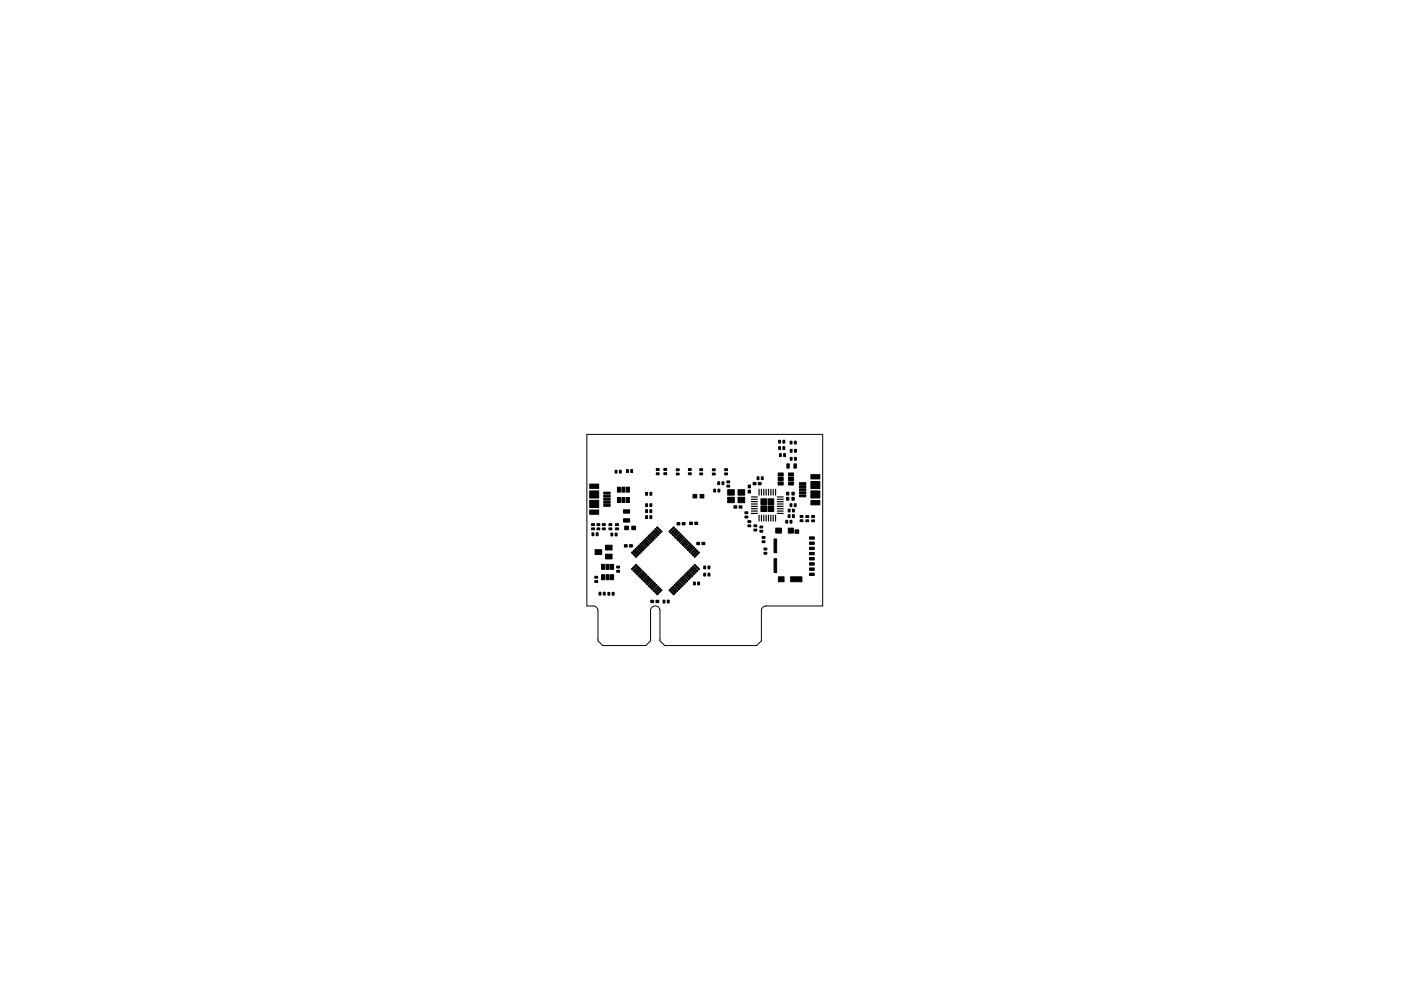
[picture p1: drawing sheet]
<svg xmlns="http://www.w3.org/2000/svg" width="297mm" height="210mm" viewBox="0 0 297 210" stroke-linecap="round" stroke-linejoin="round" font-family="sans-serif">
<path d="M124.4 92.2h50v36.4h-12a1 1 0 0 0-1 1v6.4l-1 1h-19.5l-1-1v-6.4a1 1 0 0 0-1-1 1 1 0 0 0-1 1v6.4l-1 1h-9.1l-1-1v-6.4a1 1 0 0 0-1-1h-1.4z" fill="none" stroke="#000" stroke-width=".21"/>
<g fill="#000" stroke="#000" stroke-width=".21">
<path d="M139.1 99.4h.6v.4h-.6zM140.7 99.4h.6v.4h-.6zM143.4 99.5h.6v.4h-.6zM146 99.4h.6v.4h-.6zM148.4 99.4h.6v.4h-.6zM151 99.5h.6v.4h-.6zM153.6 99.4h.6v.4h-.6zM165.1 94.8h.4v.6h-.4zM165.1 93.4h.4v.6h-.4zM165.3 96.3h.3v.6h-.3zM166 94.8h.4v.6h-.4zM166 93.4h.4v.6h-.4z"/>
<path d="M166.2 96.3h.4v.6h-.4zM166.8 98.4h.5v.9h-.5zM167.5 93.6h.4v.6h-.4zM167.6 97h.3v.6h-.3zM167.6 95.3h.3v.6h-.3zM168.4 93.6h.4v.6h-.4zM168.3 98.4h.5v.9h-.5zM168.4 97h.5v.6h-.5zM168.4 95.3h.5v.6h-.5zM125 106.2h1.9v1.5h-1.9zM125 108.2h1.9v.9h-1.9zM125 104.2h1.9v1.5h-1.9z"/>
<path d="M125 102.7h1.9v.9h-1.9zM125.5 113.1h.4v.6h-.4zM125.4 112h.6v.4h-.6zM125.4 111.1h.6v.4h-.6zM126.4 113.1h.4v.6h-.4zM126.6 112h.6v.4h-.6zM126.6 111.1h.6v.4h-.6zM126.2 116.6h1.4v1h-1.4zM128 104.4h1.4v.4h-1.4zM128 105.1h1.4v.4h-1.4zM128 105.7h1.4v.4h-1.4zM128 106.4h1.4v.4h-1.4z"/>
<path d="M128 107h1.4v.4h-1.4zM127.7 112h.6v.4h-.6zM127.7 111.1h.6v.4h-.6zM129.1 112h.6v.4h-.6zM129.1 111.1h.6v.4h-.6zM128.4 117.6h1.4v1h-1.4zM128.4 115.7h1.4v1h-1.4zM129.5 113.1h.4v.6h-.4zM130.4 99.8h.4v.6h-.4zM130.4 113.1h.4v.6h-.4zM130.5 112h.6v.4h-.6zM130.5 111.1h.6v.4h-.6z"/>
<path d="M131.3 99.8h.4v.6h-.4zM130.9 105.6h.7v1h-.7zM130.9 103.4h.7v1h-.7zM132.5 111.6h.8v.8h-.8zM131.9 105.6h.6v1h-.6zM131.9 103.4h.6v1h-.6zM132.8 99.6h.4v.6h-.4zM132.4 115.6h.6v.5h-.6zM132.8 105.6h.7v1h-.7zM132.8 103.4h.7v1h-.7zM132.2 110.1h1.3v.7h-1.3zM132.2 108.2h1.3v.7h-1.3z"/>
<path d="M133.7 99.6h.4v.6h-.4zM134 111.6h.8v.8h-.8zM134 117.1l1.1 1-.2 .2-1-1.1zM133.5 115.6h.6v.5h-.6zM134.2 116.9l.2-.2 1 1-.2 .2zM134.6 116.5l.2-.2 1 1.1-.2 .2zM134.9 116.2l.2-.2 1 1-.2 .2zM135.3 115.8l.2-.2 1 1.1-.2 .2zM135.6 115.5l.2-.2 1 1-.1 .2zM136 115.1l.2-.2 1 1.1-.2 .2zM136.5 114.6l1.1 1-.2 .2-1.1-1zM136.9 114.2l1 1.1-.2 .2-1-1.1z"/>
<path d="M136.9 106.9h.4v.6h-.4zM137.2 113.9l1.1 1-.2 .2-1.1-1zM136.9 104.5h.4v.6h-.4zM136.9 109.4h.4v.6h-.4zM136.9 108.2h.4v.6h-.4zM137.6 113.5l1 1.1-.2 .1-1-1zM137.8 106.9h.4v.6h-.4zM137.9 113.2l1.1 1-.2 .2-1.1-1zM137.8 104.5h.4v.6h-.4zM137.8 109.4h.4v.6h-.4zM137.8 108.2h.4v.6h-.4zM138.3 112.8l1 1-.2 .2-1-1z"/>
<path d="M138.6 112.5l1.1 1-.2 .2-1-1zM139 112.1l1 1-.2 .2-1-1zM139.1 100.3h.6v.4h-.6zM139.3 111.8l1.1 1-.2 .2-1-1.1zM140.7 100.3h.6v.4h-.6zM141.8 112.8l1-1 .2 .1-1 1.1zM142.2 113.1l1-1 .2 .2-1 1zM142.5 113.5l1.1-1 .1 .2-1 1zM143.9 112.8l.2 .2-1 1-.2-.2zM143.2 114.2l1.1-1 .1 .2-1 1zM143.4 100.4h.6v.4h-.6zM143.6 114.6l1-1.1 .2 .2-1 1z"/>
<path d="M143.9 114.9l1.1-1 .2 .2-1.1 1zM143.5 110.9h.6v.5h-.6zM145.3 114.2l.2 .2-1 1.1-.2-.2zM145.7 114.6l.2 .2-1.1 1-.2-.2zM146 114.9l.2 .2-1 1.1-.2-.2zM144.6 110.9h.6v.5h-.6zM145.3 116.3l1.1-1 .2 .2-1.1 1zM146.7 115.6l.2 .2-1 1.1-.2-.2zM146.1 117l1-1 .2 .2-1.1 1zM146.4 117.4l1-1.1 .2 .2-1 1.1zM146 100.3h.6v.4h-.6zM146.8 117.7l1-1 .2 .2-1 1z"/>
<path d="M146.2 110.8h.6v.5h-.6zM146.9 104.9h.8v.8h-.8zM147.1 118.1l1-1 .2 .1-1 1.1zM147.1 119.9l.2-.2 1 1-.2 .2zM147.3 110.8h.6v.5h-.6zM147.7 115.1h.6v.5h-.6zM148.4 104.9h.8v.8h-.8zM148.4 100.3h.6v.4h-.6zM148.8 115.1h.6v.5h-.6zM151 100.4h.6v.4h-.6zM151.3 103.8h.4v.6h-.4zM152.2 103.8h.4v.6h-.4z"/>
<path d="M152.2 102.2h.4v.6h-.4zM153.1 102.2h.4v.6h-.4zM153.6 100.3h.6v.4h-.6zM154.1 102.9h.6v.4h-.6zM154.1 102h.6v.4h-.6zM155.6 107.3h.6v.5h-.6zM154.3 105.5h1.4v1.2h-1.4zM154.3 103.9h1.4v1.2h-1.4zM156.7 107.3h.6v.5h-.6zM156.5 103.9h1.4v1.2h-1.4zM156.5 105.5h1.4v1.2h-1.4zM157.9 108.6h.6v.4h-.6z"/>
<path d="M157.9 109.5h.6v.4h-.6zM158.6 110.5h.6v.4h-.6zM158.6 111.4h.6v.4h-.6zM158.6 104h.5v.6h-.5zM158.6 102.9h.5v.6h-.5zM159.8 111.4h.6v.4h-.6zM159.8 112.3h.6v.4h-.6zM159.7 102.4h.6v.5h-.6zM160.5 101.2h.4v.6h-.4zM161.1 111.6h.6v.4h-.6zM161.1 112.5h.6v.4h-.6zM160.8 102.4h.6v.5h-.6z"/>
<path d="M161.6 113.8h.6v.4h-.6zM161.6 114.7h.6v.4h-.6zM161.4 101.2h.4v.6h-.4zM162 116.3h.6v.4h-.6zM162 117.2h.6v.4h-.6zM161.3 107.3h1.2v1.2h-1.2zM161.3 105.8h1.2v1.2h-1.2zM162.8 105.8h1.2v1.2h-1.2zM162.8 107.3h1.2v1.2h-1.2zM164.1 114.4h.6v2.9h-.6zM164.5 112.1h1.2v1h-1.2zM165 100.4h1v.6h-1z"/>
<path d="M165 102.3h1v.6h-1zM165 101.3h1v.7h-1zM166.6 110.4h.4v.6h-.4zM167.1 109.2h.4v.6h-.4zM166.8 105.5h.5v.6h-.5zM166.8 104.4h.5v.6h-.5zM167.5 106.9h.4v.6h-.4zM167.5 110.4h.4v.6h-.4zM167.1 108h.4v.6h-.4zM168 109.2h.4v.6h-.4zM167.1 112.1h1.1v1h-1.1zM167.2 102.3h1.1v.6h-1.1z"/>
<path d="M167.2 101.3h1.1v.7h-1.1zM167.2 100.4h1.1v.6h-1.1zM168.4 106.9h.4v.6h-.4zM167.9 105.5h.5v.6h-.5zM167.9 104.4h.5v.6h-.5zM168 108h.4v.6h-.4zM168.6 112.4h.7v.8h-.7zM169.6 109.4h.6v.4h-.6zM169.6 110.3h.6v.4h-.6zM169.5 105h1.4v.4h-1.4zM169.5 104.4h1.4v.4h-1.4zM169.5 103.7h1.4v.4h-1.4z"/>
<path d="M169.5 103.1h1.4v.4h-1.4zM169.5 102.4h1.4v.4h-1.4zM170.9 109.4h.6v.4h-.6zM170.9 110.3h.6v.4h-.6zM172.1 109.4h.6v.4h-.6zM172.1 110.3h.6v.4h-.6zM171.6 119.4h1v.5h-1zM171.6 118.3h1v.5h-1zM171.6 117.2h1v.5h-1zM171.6 116.1h1v.5h-1zM171.6 115h1v.5h-1zM171.6 113.9h1v.5h-1z"/>
<path d="M171.9 102.2h1.9v1.5h-1.9zM171.9 100.7h1.9v.9h-1.9zM171.9 104.2h1.9v1.5h-1.9zM171.9 106.2h1.9v.9h-1.9zM126.1 122.3h.6v.4h-.6zM126.1 123.2h.6v.4h-.6zM127 125.7h.4v.6h-.4zM127.9 125.7h.4v.6h-.4zM127.5 121.9h.7v1.1h-.7zM127.5 119.7h.7v1.1h-.7zM128.5 121.9h.6v1.1h-.6zM128.5 119.7h.6v1.1h-.6z"/>
<path d="M128.9 125.7h.4v.6h-.4zM129.4 121.9h.7v1.1h-.7zM129.4 119.7h.7v1.1h-.7zM129.8 125.7h.4v.6h-.4zM130.8 120.1h.6v.4h-.6zM130.8 121h.6v.4h-.6zM134.9 119.7l.2 .2-1.1 1-.1-.2zM134.2 121.1l1-1 .2 .2-1 1zM134.6 121.4l1-1 .2 .2-1 1zM134.9 121.8l1-1 .2 .2-1 1zM135.3 122.2l1-1.1 .2 .2-1 1zM136.7 121.5l.1 .2-1 1-.2-.2z"/>
<path d="M136 122.9l1-1.1 .2 .2-1 1.1zM136.3 123.2l1.1-1 .2 .2-1.1 1zM136.7 123.6l1-1.1 .2 .2-1 1.1zM137 123.9l1.1-1 .2 .2-1.1 1zM138.4 123.2l.2 .2-1 1.1-.2-.2zM137.7 124.6l1.1-1 .2 .2-1.1 1zM139.1 123.9l.2 .2-1 1.1-.2-.2zM139.5 124.3l.2 .2-1.1 1-.1-.2zM138 127.4h.6v.5h-.6zM139.8 124.7l.2 .1-1 1.1-.2-.2zM139.2 126l1-1 .2 .2-1.1 1zM139.1 127.4h.6v.5h-.6z"/>
<path d="M140.6 127.3h.4v.6h-.4zM141.5 127.3h.4v.6h-.4zM142 125l1 1-.2 .2-1-1zM142.4 124.7l1 1-.2 .2-1-1.1zM142.5 124.5l.2-.2 1 1-.1 .2zM143.1 123.9l1 1.1-.2 .2-1-1.1zM143.4 123.6l1 1-.1 .2-1.1-1zM143.8 123.2l1 1.1-.2 .2-1-1.1zM143.9 123.1l.2-.2 1.1 1-.2 .2zM144.3 122.7l.2-.2 1 1.1-.2 .2zM144.8 122.2l1.1 1-.2 .2-1.1-1zM145.2 121.8l1 1.1-.2 .2-1-1.1z"/>
<path d="M145.3 121.7l.2-.2 1.1 1-.2 .2zM145.7 121.3l.2-.2 1 1.1-.2 .1zM146.2 120.8l1.1 1-.2 .2-1-1zM146.6 120.4l1 1-.2 .2-1-1zM147 120.1l1 1-.2 .2-1-1zM147 123.5h.4v.6h-.4zM147.9 123.5h.4v.6h-.4zM149.2 121.6h.4v.6h-.4zM149.2 120.1h.4v.6h-.4zM150.1 121.6h.4v.6h-.4zM150.1 120.1h.4v.6h-.4zM164.1 118.5h.6v3h-.6z"/>
<path d="M165 122.4h1.2v1h-1.2zM167.6 122.4h2.4v1h-2.4zM171.6 121.6h1v.5h-1zM171.6 120.5h1v.5h-1z"/>
</g>
<g fill="none" stroke="#000" stroke-width=".25">
<path d="M159.3 108.9h1.3M159.3 108.4h1.3M159.3 107.9h1.3M159.3 107.4h1.3M159.3 106.9h1.3M159.3 106.4h1.3M159.3 105.9h1.3M159.3 105.4h1.3M160.9 103.8v1.3M160.9 109.3v1.3M161.4 103.8v1.3M161.4 109.3v1.3"/>
<path d="M161.9 103.8v1.3M161.9 109.3v1.3M162.4 103.8v1.3M162.4 109.3v1.3M162.9 103.8v1.3M162.9 109.3v1.3M163.4 103.8v1.3M163.4 109.3v1.3M163.9 103.8v1.3M163.9 109.3v1.3M164.4 103.8v1.3M164.4 109.3v1.3"/>
<path d="M164.8 108.9h1.3M164.8 108.4h1.3M164.8 107.9h1.3M164.8 107.4h1.3M164.8 106.9h1.3M164.8 106.4h1.3M164.8 105.9h1.3M164.8 105.4h1.3"/>
</g>
</svg>
